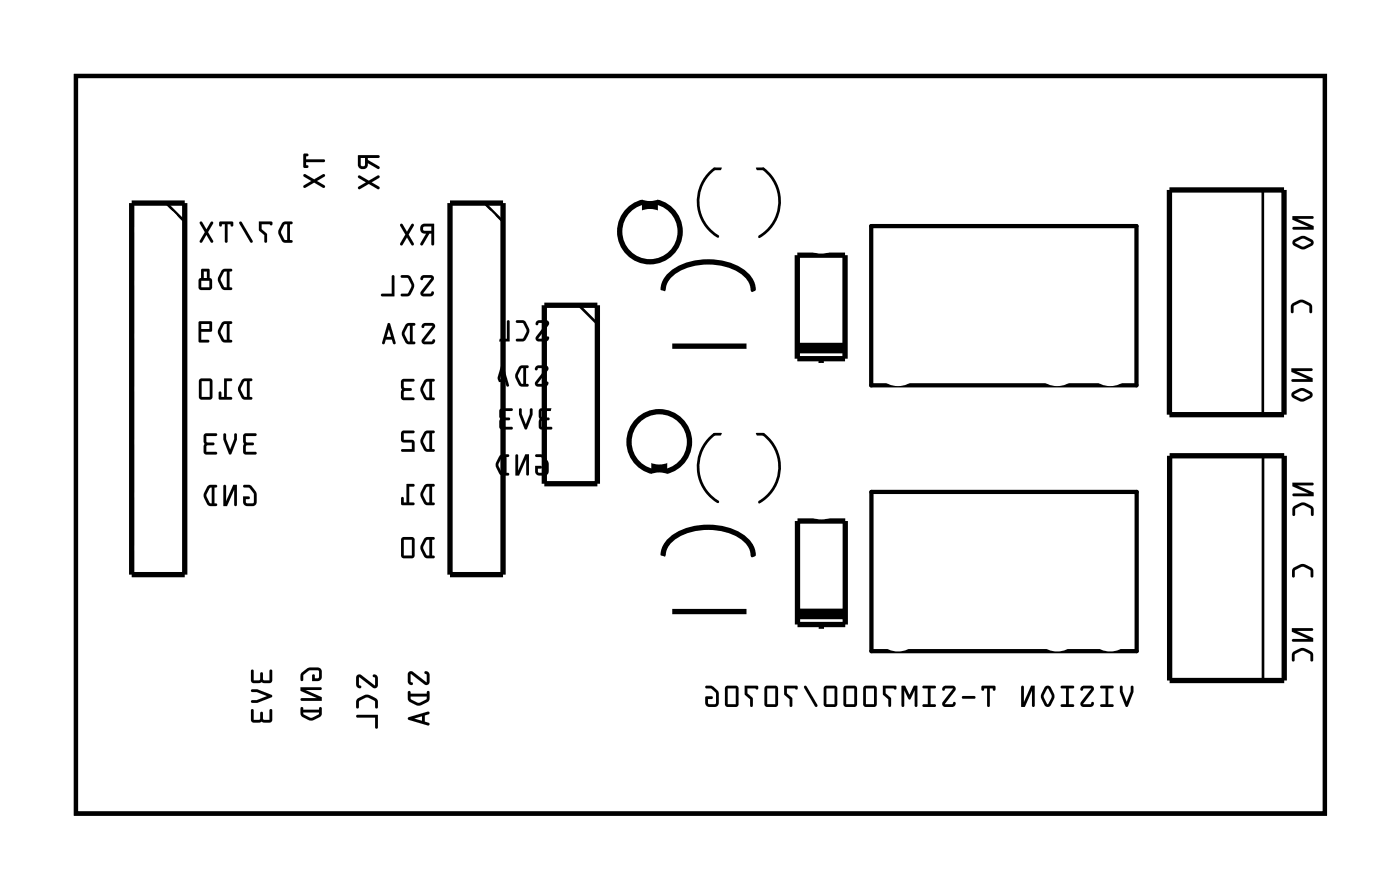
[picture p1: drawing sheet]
<svg xmlns="http://www.w3.org/2000/svg" width="67mm" height="43mm" viewBox="0 0 67 43" stroke-linecap="round" stroke-linejoin="round" font-family="sans-serif">
<path d="M3.6 3.6h59.8v35.3h-59.8zM41.7 10.8h12.7v7.6h-12.7zM41.7 23.5h12.7v7.7h-12.7z" fill="none" stroke="#000" stroke-width=".2"/>
<g fill="#000">
<path d="M30.9 9.6h.5v.5h-.5zM61.9 14.5l.4-.2a.49 .49 0 0 1 .5 .6h-.1v-.3l-.4-.1-.4 .1v.3l-.1 .1zM31.3 22.2h.5v.5h-.5zM61.9 27.2l.5-.2a.49 .49 0 0 1 .5 .6h-.1l-.1-.3-.3-.2-.4 .2v.3h-.1z"/>
<path d="M10.7 13h.2v.7h-.2l-.1-.3zM10.6 12.9a.6 .6 0 0 0 0 .9l.5 .1v-.1l-.1-.1v-.7l.1-.1zM9.6 13.4h.4v.3h-.4zM9.8 13h.1v.3h-.1zM9.6 12.9v.4l-.1 .1v.4l.1 .1h.5l.1-.5-.2-.1v-.4z"/>
<path d="M10.7 13h.2v.8l-.2-.1-.1-.3zM10.7 13l-.1 .4 .1 .3h.2v-.7zM10.6 12.9l-.2 .4 .1 .2 .2 .4h.4v-.1h-.1v-.8l.1-.1zM10.6 12.9h.5l-.1 .1v.7l.1 .1v.1h-.4l-.2-.4-.1-.2zM9.6 13.4h.4v.4h-.4zM9.6 13.4v.3h.4v-.3zM9.8 13h.1v.3h-.1zM9.8 13v.3h.1v-.3zM9.6 12.9v.4l-.1 .1v.4l.1 .1h.5l.1-.5-.2-.1v-.4zM9.6 12.9h.4v.4l.2 .1-.1 .5h-.5l-.1-.1v-.4l.1-.1z"/>
<path d="M10.7 15.5h.2v.8l-.2-.1-.1-.3zM10.6 15.4a.6 .6 0 0 0 0 .9l.5 .1v-.1h-.1v-.8l.1-.1zM9.5 15.4v1h.5v-.1h-.4v-.4h.5v-.5zM9.6 15.5h.4v.2h-.4z"/>
<path d="M10.7 15.5h.2v.8l-.2-.1-.1-.3zM10.7 15.5l-.1 .4 .1 .3 .2 .1v-.8zM10.6 15.4l-.2 .4 .1 .2 .2 .4h.4v-.1h-.1v-.8l.1-.1zM10.6 15.4h.5l-.1 .1v.8h.1v.1h-.4l-.2-.4-.1-.2zM9.5 15.4v1h.5v-.1h-.4v-.4h.5v-.5zM9.5 15.4h.7l-.1 .5h-.5v.4h.4v.1h-.5zM9.6 15.5h.4v.2h-.4zM9.6 15.5v.2h.4v-.2z"/>
<path d="M11.7 18.2h.1v.8h-.1l-.2-.3zM11.6 18.2a.6 .6 0 0 0 0 .9h.4h.1l-.1-.1v-.8l.1-.1zM10.7 18.1v.9h-.1v-.2l-.1-.1v.4h.6v-.1h-.2v-.8h.2v-.1zM9.7 18.2h.3v.8h-.3zM9.6 18.1l-.1 .9 .2 .1h.4l.1-.1v-.8l-.2-.1z"/>
<path d="M11.7 18.2h.1v.8h-.1l-.2-.3zM11.7 18.2l-.2 .5 .2 .3h.1v-.8zM11.6 18.2l-.2 .3v.3l.2 .3h.4l.1-.1h-.1v-.8l.1-.1zM11.6 18.2l.5-.1-.1 .1v.8h.1l-.1 .1h-.4l-.2-.3v-.3zM10.7 18.1v.9h-.1v-.2l-.1-.1v.4h.6v-.1h-.2v-.8h.2v-.1zM10.7 18.1h.4v.1h-.2v.8h.2v.1h-.6v-.4l.1 .1v.2h.1zM9.7 18.2h.3v.8h-.3zM9.7 18.2v.8h.3v-.8zM9.6 18.1l-.1 .9 .2 .1h.4l.1-.1v-.8l-.2-.1zM9.6 18.1h.4l.2 .1v.8l-.1 .1h-.4l-.2-.1z"/>
<path d="M13.6 10.7h.2v.8l-.2-.1-.1-.3zM13.5 10.7a.6 .6 0 0 0 0 .9h.4h.1l-.1-.1v-.8l.1-.1zM12.4 10.6v.4l.3 .2v.4l.1-.4-.3-.2v-.3l.5 .1v-.2zM11.5 10.6l.6 1v-.1l-.5-.9zM10.5 10.6v.2l.3-.1v.9h.1v-.9l.2 .1 .1-.2zM9.6 10.6l.2 .5-.2 .5h.1l.2-.4 .3 .4v-.1l-.2-.4 .2-.5h-.1l-.2 .4-.2-.4z"/>
<path d="M13.6 10.7h.2v.8h-.2l-.1-.4zM13.6 10.7l-.1 .4 .1 .3 .2 .1v-.8zM13.5 10.7l-.2 .3 .1 .2 .2 .4h.4v-.1h-.1v-.8l.1-.1zM13.5 10.7l.5-.1-.1 .1v.8h.1v.1h-.4l-.2-.4-.1-.2zM12.4 10.6v.4l.3 .2v.4l.1-.4-.3-.2v-.3l.5 .1v-.2zM12.4 10.6h.6v.2l-.5-.1v.3l.3 .2-.1 .4v-.4l-.3-.2zM11.5 10.6l.6 1v-.1l-.5-.9zM11.5 10.6h.1l.5 .9v.1zM10.5 10.6v.2l.3-.1v.9h.1v-.9l.2 .1 .1-.2zM10.5 10.6h.7l-.1 .2-.2-.1v.9h-.1v-.9l-.3 .1zM9.6 10.6l.2 .5-.2 .5h.1l.2-.4 .3 .4v-.1l-.2-.4 .2-.5h-.1l-.2 .4-.2-.4zM9.6 10.6h.1l.2 .4 .2-.4h.1l-.2 .5 .2 .4v.1l-.3-.4-.2 .4h-.1l.2-.5z"/>
<path d="M14.5 7.4l.1 .6h.2l-.1-.1v-.1l.9-.1-.1-.1h-.8l.1-.2zM14.5 8.3l.1 .2 .3 .2-.3 .2v.1l.4-.3 .5 .3h.1l-.4-.3 .3-.2v-.2l-.5 .3z"/>
<path d="M14.5 7.4l.1 .6h.2l-.1-.1v-.1l.9-.1-.1-.1h-.8v-.1l.1-.1zM14.5 7.4h.3l-.1 .2h.8l.1 .1-.9 .1v.1l.1 .1h-.2zM14.5 8.3l.1 .2 .3 .2-.3 .2v.1l.4-.3 .5 .3h.1l-.4-.3 .3-.2v-.2l-.5 .3zM14.5 8.3l.5 .3 .5-.3v.2l-.3 .2 .4 .3h-.1l-.5-.3-.4 .3v-.1l.3-.2-.3-.2z"/>
<path d="M17.3 7.6h.2l-.1 .4-.1-.1zM17.3 7.6v.3h.1l.1-.3zM17.1 7.4v.5a.25 .25 0 0 0 .5 .1v-.2l.6 .3-.1-.1-.5-.3v-.1h.5l.1-.1zM17.1 7.4l1.1 .1-.1 .1h-.5v.1l.5 .3v.1l-.5-.3a.24 .24 0 0 1-.2 .3 .24 .24 0 0 1-.3-.2zM17.2 8.4v.1l.3 .2-.3 .2v.2l.5-.3 .4 .3 .1-.1-.4-.3 .3-.2v-.1l-.4 .2zM17.2 8.4l.5 .2 .4-.2v.1l-.3 .2 .4 .3-.1 .1-.4-.3-.5 .3v-.2l.3-.2-.3-.2z"/>
<path d="M17.3 7.6h.2l-.1 .4-.1-.1zM17.1 7.4v.5a.24 .24 0 0 0 .3 .2 .24 .24 0 0 0 .2-.3l.5 .3v-.1l-.5-.3v-.1h.5l.1-.1zM17.2 8.4v.1l.3 .2-.3 .2v.2l.5-.3 .4 .3 .1-.1-.4-.3 .3-.2v-.1l-.4 .2z"/>
<path d="M20.3 10.9l.4-.1v.2h-.4zM20.2 10.8a.25 .25 0 0 0-.1 .3 .25 .25 0 0 0 .3 .1l-.3 .5h.1l.4-.5h.1v.5l.1-1zM19.2 10.7l.2 .5-.2 .5h.1l.2-.3 .3 .3v-.1l-.2-.4 .2-.5h-.1l-.2 .4-.2-.4z"/>
<path d="M20.3 10.9l.4-.1v.2h-.4zM20.3 10.9v.1h.4v-.2zM20.2 10.8l-.1 .3 .3 .1-.3 .5h.1l.4-.5h.1v.5l.1-1zM20.2 10.8l.6-.1-.1 1h-.1l.1-.5h-.1l-.4 .5h-.1l.3-.5a.24 .24 0 0 1-.3-.1 .24 .24 0 0 1 .1-.3zM19.2 10.7l.2 .5-.2 .5h.1l.2-.3 .3 .3v-.1l-.2-.4 .2-.5h-.1l-.2 .4-.2-.4zM19.2 10.7h.1l.2 .4 .2-.4h.1l-.2 .5 .2 .4v.1l-.3-.3-.2 .3h-.1l.2-.5z"/>
<path d="M20.4 18.3h.2v.7h-.2l-.1-.3zM20.3 18.2a.6 .6 0 0 0 0 .9l.5 .1v-.1l-.1-.1v-.7l.1-.1zM19.2 18.2v.9l.1 .1 .5-.1v-.1h-.5v-.3l.4-.1h-.4v-.3h.5v-.1z"/>
<path d="M20.4 18.3h.2v.7h-.2l-.1-.3zM20.4 18.3l-.1 .4 .1 .3h.2v-.7zM20.3 18.2l-.2 .4 .1 .2 .2 .3h.4l-.1-.1v-.7l.1-.1zM20.3 18.2h.5l-.1 .1v.7l.1 .1h-.4l-.2-.3-.1-.2zM19.2 18.2v.9l.1 .1 .5-.1v-.1h-.5v-.3l.4-.1h-.4v-.3h.5v-.1zM19.2 18.2h.6v.1h-.5l.1 .3h.3l-.3 .1-.1 .3h.5v.1l-.5 .1-.1-.1z"/>
<path d="M20.2 13.2l-.1 .1 .1 .1 .1-.1h.3l-.4 .6-.1 .2 .2 .1h.4l.1-.1-.1-.2-.1 .2-.3-.1 .4-.6 .1-.1-.2-.1zM20.2 13.2h.4l.2 .1-.1 .1-.4 .6 .3 .1 .1-.2 .1 .2-.1 .1h-.4l-.2-.1 .1-.2 .4-.6h-.3l-.1 .1zM19.2 13.2v.1h.3l.2 .3-.2 .4-.3 .1v.1h.3a.6 .6 0 0 0 .3-.7l-.2-.3zM19.2 13.2h.4l.2 .4-.1 .3-.2 .3-.3-.1 .3-.1 .2-.3-.2-.4h-.3zM18.8 13.2v.9h-.5v.1h.6v-1zM18.8 13.2h.1v1h-.6v-.1h.5z"/>
<path d="M20.2 13.2v.2l.1-.1h.3l-.4 .6-.1 .2 .2 .1h.4l.1-.1-.1-.2-.1 .2-.3-.1 .4-.6 .1-.1-.2-.1zM19.2 13.2v.1h.3l.2 .3-.2 .4-.3 .1v.1h.3a.6 .6 0 0 0 .3-.7l-.2-.3zM18.8 13.2v.9h-.5v.1h.6v-1z"/>
<path d="M20.2 15.5v.2l.2-.1h.3l-.5 .6v.2l.1 .1h.4l.1-.1v-.2l-.1 .1h-.4l.5-.6v-.2h-.1zM20.2 15.5h.5h.1v.2l-.5 .6h.4l.1-.1v.2l-.1 .1h-.4l-.1-.1v-.2l.5-.6h-.3l-.2 .1zM19.4 15.5l-.2 .4 .1 .2 .2 .3 .3 .1 .1-.1-.1-.1v-.7l.1-.1zM19.4 15.5h.5l-.1 .1v.7l.1 .1-.1 .1-.3-.1-.2-.3-.1-.2zM19.5 15.6h.1v.7h-.1l-.1-.3zM19.5 15.6l-.1 .4 .1 .3h.1v-.7zM18.6 15.5l-.3 .9 .1 .1 .1-.2h.3l.1 .2-.2-1zM18.6 15.5h.1l.2 1-.1-.2h-.3l-.1 .2-.1-.1zM18.6 15.8l.1 .3h-.2zM18.6 15.8l-.1 .3h.2z"/>
<path d="M20.2 15.5v.2l.2-.1h.3l-.5 .6v.2l.1 .1h.4l.1-.1v-.2l-.1 .1h-.4l.5-.6v-.2h-.1zM19.4 15.5a.6 .6 0 0 0 0 .9l.4 .1 .1-.1-.1-.1v-.7l.1-.1zM19.5 15.6h.1v.7h-.1l-.1-.3zM18.6 15.5l-.3 .9 .1 .1 .1-.2h.3l.1 .2-.2-1zM18.6 15.8l.1 .3h-.2z"/>
<path d="M25.7 17.5l-.1 .2 .2-.1h.3l-.5 .7v.1l.2 .1h.3l.1-.1v-.1l-.1 .1h-.4l.5-.7v-.1l-.1-.1zM25.7 17.5h.4l.1 .1v.1l-.5 .7h.4l.1-.1v.1v.1h-.4l-.2-.1v-.1l.5-.7h-.3l-.2 .1zM24.9 17.6l-.2 .3v.2l.2 .4h.4v-.1h-.1v-.8l.1-.1zM24.9 17.5h.4l-.1 .1v.8h.1v.1h-.4l-.2-.4v-.2zM25 17.6h.1v.8l-.2-.1-.1-.3zM25 17.6l-.2 .4 .1 .3 .2 .1v-.8zM24 17.5l-.3 1h.1l.1-.2h.3l.1 .2-.2-1zM24 17.5h.1l.2 1-.1-.2h-.3l-.1 .2h-.1zM24 17.8l.2 .3h-.3zM24 17.8l-.1 .3h.2z"/>
<path d="M25.7 17.5l-.1 .2 .2-.1h.3l-.5 .7v.1l.2 .1h.3l.1-.1v-.1l-.1 .1h-.4l.5-.7v-.1l-.1-.1zM24.9 17.5a.6 .6 0 0 0 0 .9l.3 .1 .1-.1h-.1v-.8l.1-.1zM25 17.6h.1v.8l-.2-.1-.1-.3zM24 17.5l-.3 1h.1l.1-.2h.3l.1 .2-.2-1zM24 17.8l.1 .3h-.2z"/>
<path d="M25.7 15.4l-.1 .1 .1 .1 .1-.1h.4l-.5 .6v.1l.1 .1h.4l.1-.1v-.1l-.2 .1h-.3l.5-.6v-.2l-.2-.1zM25.7 15.4l.4-.1 .2 .1v.2l-.5 .6h.3l.2-.1v.1l-.1 .1h-.4l-.1-.1v-.1l.5-.6h-.4l-.1 .1zM24.7 15.3v.1l.3 .1 .2 .3-.2 .4h-.3v.1h.4l.2-.2v-.3l-.2-.4zM24.7 15.3h.4l.2 .5v.3l-.2 .2h-.4v-.1h.3l.2-.4-.2-.3-.3-.1zM24.3 15.3v.9h-.5v.1h.6v-.9zM24.3 15.3l.1 .1v.9h-.6v-.1h.5z"/>
<path d="M25.7 15.4v.2l.1-.1h.4l-.5 .6v.1l.1 .1h.4l.1-.1v-.1l-.2 .1h-.3l.5-.6v-.2l-.2-.1zM24.7 15.3v.1l.3 .1 .2 .3-.2 .4h-.3v.1h.3a.6 .6 0 0 0 .3-.6l-.2-.3zM24.3 15.3v.9h-.5v.1h.6v-.9z"/>
<path d="M61.9 14.5l-.1 .5 .1-.1v-.3l.4-.1 .4 .1v.3h.1v-.3l-.4-.2-.2-.1zM61.9 14.5l.3-.2 .2 .1 .4 .2v.3h-.1v-.3l-.4-.1-.4 .1v.3l-.1 .1z"/>
<path d="M61.8 17.6v.2l.8 .3h-.7v.2h.9v-.2l-.7-.3h.7v-.2zM61.9 18.8v.2l.4 .2 .5-.2a.17 .17 0 0 0 0-.3l-.5-.1zM62 18.9l.3-.2 .4 .2-.4 .2z"/>
<path d="M61.8 17.6v.2l.8 .3h-.7v.2h.9v-.2l-.7-.3h.7v-.2zM61.8 17.6h1v.2h-.7l.7 .3v.2h-.9v-.2h.7l-.8-.3zM61.9 18.8v.2l.4 .2 .5-.2a.17 .17 0 0 0 0-.3l-.5-.1zM61.9 18.8l.4-.2 .5 .1a.17 .17 0 0 1 0 .3l-.5 .2-.4-.2zM62 18.9l.3-.2 .4 .2-.4 .2zM62 18.9l.3 .2 .4-.2-.4-.2z"/>
<path d="M61.9 10.3v.2l.8 .4h-.8v.1h1v-.2l-.8-.3h.7l.1-.2zM61.9 11.5v.2l.4 .2 .5-.1a.17 .17 0 0 0 0-.3l-.4-.2zM62 11.6l.4-.2 .4 .2-.4 .2z"/>
<path d="M61.9 10.3v.2l.8 .4h-.8v.1h1v-.2l-.8-.3h.7l.1-.2zM61.9 10.3h1l-.1 .2h-.7l.8 .3v.2h-1v-.1h.8l-.8-.4zM61.9 11.5v.2l.4 .2h.2l.4-.2-.1-.2-.3-.2zM61.9 11.5l.5-.2 .4 .2a.17 .17 0 0 1 0 .3l-.5 .1-.4-.2zM62 11.6l.4-.2 .4 .2-.4 .2zM62 11.6l.4 .2 .4-.2-.4-.2z"/>
<path d="M3.6 3.6v35.3h59.8v-35.3zM3.6 3.6h59.8v35.3h-59.8z"/>
<path d="M11.7 23.2v.1l.3 .1 .2 .3-.1 .4-.3-.1v-.1h.1v-.1h-.3l.1 .4h.5l.1-.2a.7 .7 0 0 0-.2-.7zM11.7 23.2h.3l.3 .4v.4l-.1 .2h-.4l-.1-.1-.1-.3h.4l-.1 .1h-.1v.2l.4-.1-.1-.4-.2-.3h-.2zM10.7 23.2v1h.2l.3-.8v.8h.1v-1h-.1l-.4 .8v-.7zM10.7 23.2l.1 .1v.7l.4-.8h.1v1h-.1v-.8l-.3 .8h-.2zM9.9 23.3l-.1 .3v.2l.2 .4h.4v-.1h-.1v-.8l.1-.1zM9.9 23.3l.5-.1-.1 .1v.8h.1v.1h-.4l-.2-.4v-.2zM10.1 23.3v.8h-.1l-.1-.4zM10.1 23.3l-.2 .4 .1 .4h.1v-.8z"/>
<path d="M11.7 20.8l-.1 .9 .2 .1 .4-.1v-.1h-.4v-.3l.4-.1h-.4v-.3h.4l.1-.1zM11.7 20.8h.6l-.1 .1h-.4v.3h.4l-.4 .1v.3h.4v.1l-.4 .1-.2-.1zM10.7 20.8v.2l.3 .7h.1l.2-.7v-.2h-.1l-.2 .7-.2-.7zM10.7 20.8h.1l.2 .7 .2-.7h.1v.2l-.2 .7h-.1l-.3-.7zM9.8 20.8v.9l.1 .1 .5-.1v-.1h-.5v-.3l.4-.1h-.4v-.3h.4l.1-.1zM9.8 20.8h.6l-.1 .1h-.4v.3h.4l-.4 .1v.3h.5v.1l-.5 .1-.1-.1z"/>
<path d="M11.7 23.2v.1l.3 .1 .2 .3-.1 .4-.3-.1v-.1h.1v-.1h-.3l.1 .4h.4l.2-.1a.64 .64 0 0 0-.6-.9zM10.7 23.2v1h.2l.3-.8v.8h.1v-1h-.1l-.4 .8v-.7zM9.9 23.3a.6 .6 0 0 0 0 .9h.4h.1l-.1-.1v-.8l.1-.1zM10.1 23.3v.8h-.1l-.1-.4z"/>
<path d="M11.7 20.8l-.1 .9 .2 .1 .4-.1v-.1h-.4v-.3l.4-.1h-.4v-.3h.4l.1-.1zM10.7 20.8v.2l.3 .7h.1l.2-.7v-.2h-.1l-.2 .7-.2-.7zM9.8 20.8v.9l.1 .1 .5-.1v-.1h-.5v-.3l.4-.1h-.4v-.3h.4l.1-.1z"/>
<path d="M12 32.1v.5l.1 .1h.8l.1-.1v-.6l-.1 .1v.5l-.3-.1-.1-.3-.1 .3-.3 .1v-.5zM12 33l.1 .1 .7 .2-.7 .2v.1h.2l.7-.3v-.1l-.7-.2zM12 33.9v.5l.1 .2h.8l.1-.1v-.6l-.1 .1v.4h-.3l-.1-.3-.1 .3h-.3v-.4z"/>
<path d="M12 32.1v.5l.1 .1h.8l.1-.1v-.6l-.1 .1v.5l-.3-.1-.1-.3-.1 .3-.3 .1v-.5zM12 32.1h.1v.5l.3-.1 .1-.3 .1 .3 .3 .1v-.5l.1-.1v.6l-.1 .1h-.8l-.1-.1zM12 33l.1 .1 .7 .2-.7 .2v.1h.2l.7-.3v-.1l-.7-.2zM12 33h.3l.7 .2v.1l-.7 .3h-.2v-.1l.7-.2-.7-.2zM12 34v.4l.1 .2h.8l.1-.1v-.6l-.1 .1v.5l-.3-.1-.1-.3-.1 .3-.3 .1v-.5zM12 33.9l.1 .1v.4h.3l.1-.3 .1 .3h.3v-.4l.1-.1v.6l-.1 .1h-.8l-.1-.2z"/>
<path d="M14.5 32.2l-.1 .1 .1 .3v-.3l.3-.2h.4l.1 .3-.2 .1v-.2h-.1l-.1 .3h.4l.1-.1v-.4l-.2-.2a.7 .7 0 0 0-.7 .3zM14.4 32.9v.2l.8 .3h-.7l-.1 .1h1v-.1l-.8-.4h.7l.1-.1zM14.4 33.9v.3a.6 .6 0 0 0 .9 .1l.1-.1v-.4l-.1 .2h-.8v-.1zM14.5 34.1h.8l-.4 .3-.3-.2z"/>
<path d="M14.5 32.2l-.1 .1 .1 .3v-.3l.3-.2h.4l.1 .3-.2 .1v-.2h-.1l-.1 .3h.4l.1-.1v-.4l-.2-.2a.7 .7 0 0 0-.7 .3zM14.5 32.2l.3-.2h.5l.1 .1v.4l-.1 .1h-.4l.1-.3h.1v.2h.1l.1-.4h-.4l-.4 .2v.3h-.1v-.3zM14.4 32.9v.2l.8 .3h-.7l-.1 .1h1v-.1l-.8-.4h.7l.1-.1zM14.4 32.9h1l-.1 .1h-.7l.8 .4v.1h-1l.1-.1h.7l-.8-.3zM14.4 33.9v.3l.4 .3h.2l.4-.3v-.4l-.1 .2h-.8v-.1zM14.4 33.9h.1v.1h.8l.1-.2v.4l-.4 .3h-.2l-.4-.3zM14.5 34.1h.8l-.4 .3-.3-.2zM14.5 34.1l.1 .1 .3 .2 .4-.3z"/>
<path d="M17.1 32.3l-.1 .5 .2 .1h.1l-.1-.1v-.4l.7 .5 .2-.1v-.3l-.1-.2h-.2l.2 .2-.1 .3-.6-.5zM17.1 33.4l-.1 .4 .1 .1 .1-.3 .3-.2 .4 .2 .1 .3h.1v-.3a.61 .61 0 0 0-.7-.3zM17.1 34.2v.1h.9v.5h.1v-.6z"/>
<path d="M17.1 32.3v.5l.1 .1h.1l-.1-.1v-.4l.7 .5 .2-.1v-.3l-.1-.2h-.2l.2 .2-.1 .3-.6-.5zM17.1 32.3h.2l.6 .5 .1-.3-.2-.2h.2l.1 .2v.3l-.2 .1-.7-.5v.4l.1 .1h-.1l-.2-.1zM17.1 33.4v.5h.1v-.3l.4-.2 .3 .2 .1 .3h.1v-.4l-.4-.2-.2-.1zM17.1 33.4l.4-.2 .2 .1 .4 .2v.4h-.1l-.1-.4-.3-.1-.4 .2v.3h-.1zM17.1 34.2v.1h.9v.5h.1v-.6zM17.1 34.2h1v.6h-.1v-.5h-.9z"/>
<path d="M19.6 32.2l-.1 .4 .1 .2 .2-.1-.1-.1v-.3l.7 .5 .2-.1v-.4l-.1-.2-.2 .1 .1 .1v.3l-.6-.5zM19.7 33.3h.7v.1l-.4 .2-.3-.1zM19.5 33.1l.1 .4a.61 .61 0 0 0 .9 .1l.1-.2-.1-.3-.1 .1h-.7l-.1-.1zM19.8 34.4l.4-.1v.2zM19.5 34.3l.1 .2 1 .2-.3-.2v-.3h.3l-.1-.1z"/>
<path d="M19.6 32.2l-.1 .4 .1 .2 .2-.1-.1-.1v-.3l.7 .5 .2-.1v-.4l-.1-.2-.2 .1 .1 .1v.4l-.6-.6zM19.6 32.2l.2-.1 .6 .5v-.3l-.1-.1 .2-.1 .1 .2v.4l-.2 .1-.7-.5v.3l.1 .1-.2 .1-.1-.2zM19.7 33.3h.7v.1l-.4 .2-.3-.1zM19.7 33.3v.2l.3 .1 .4-.2v-.1zM19.5 33.1l.1 .4a.61 .61 0 0 0 .9 .1l.1-.2-.1-.3-.1 .1h-.7l-.1-.1zM19.5 33.1h.1l.1 .1h.7l.1-.1 .1 .4-.4 .2h-.3l-.3-.2zM19.8 34.4l.4-.1v.2zM19.8 34.4l.4 .1v-.2zM19.5 34.3l.1 .2 1 .2-.3-.2v-.3h.3l-.1-.1zM19.5 34.3l1-.2 .1 .1h-.3v.3l.3 .2-1-.2z"/>
<path d="M20.4 25.8h.2v.8l-.2-.1-.1-.3zM20.3 25.8a.6 .6 0 0 0 0 .9h.5l-.1-.1v-.8l.1-.1zM19.3 25.8h.4v.8h-.4zM19.2 25.7v.9l.1 .1h.5l.1-.1-.1-.8-.1-.1z"/>
<path d="M20.4 25.8h.2v.8l-.2-.1-.1-.3zM20.4 25.8l-.1 .4 .1 .3 .2 .1v-.8zM20.3 25.8l-.2 .3 .1 .2 .2 .4h.4v-.1h-.1v-.8l.1-.1zM20.3 25.8l.5-.1-.1 .1v.8h.1v.1h-.4l-.2-.4-.1-.2zM19.3 25.8h.4v.8h-.4zM19.3 25.8v.8h.4v-.8zM19.2 25.7v.9l.1 .1h.5l.1-.1-.1-.8-.1-.1zM19.2 25.7h.5l.1 .1 .1 .8-.1 .1h-.5l-.1-.1z"/>
<path d="M20.4 23.3h.2v.7h-.2l-.1-.3zM20.3 23.2a.6 .6 0 0 0 0 .9l.5 .1v-.1l-.1-.1v-.7l.1-.1zM19.5 23.2v.8h-.2v-.2h-.1v.3l.6 .1v-.2h-.2v-.7h.2v-.1z"/>
<path d="M20.4 23.3h.2v.7h-.2l-.1-.3zM20.4 23.3l-.1 .4 .1 .3h.2v-.7zM20.3 23.2l-.2 .4 .1 .2 .2 .3 .4 .1v-.1l-.1-.1v-.7l.1-.1zM20.3 23.2h.5l-.1 .1v.7l.1 .1v.1l-.4-.1-.2-.3-.1-.2zM19.5 23.2v.8h-.2v-.2h-.1v.3l.6 .1v-.1l-.2-.1v-.7h.2v-.1zM19.5 23.2h.3v.1h-.2v.7h.2v.2l-.6-.1v-.3h.1v.2h.2z"/>
<path d="M20.4 20.7h.2v.8h-.2l-.1-.4zM20.3 20.7a.6 .6 0 0 0 0 .9h.5l-.1-.1v-.8l.1-.1zM19.2 20.6v.5l.1 .1h.4v.3h-.4l-.1 .1h.7l-.1-.5-.5-.1v-.3h.5v-.1z"/>
<path d="M20.4 20.7h.2v.8h-.2l-.1-.4zM20.4 20.7l-.1 .4 .1 .4h.2v-.8zM20.3 20.7l-.2 .3 .1 .2 .2 .4h.4v-.1h-.1v-.8l.1-.1zM20.3 20.7l.5-.1-.1 .1v.8h.1v.1h-.4l-.2-.4-.1-.2zM19.2 20.6v.5l.1 .1h.4v.3h-.4l-.1 .1h.7l-.1-.5-.5-.1v-.3h.5v-.1zM19.2 20.6h.6v.1h-.5v.3l.5 .1 .1 .5h-.7l.1-.1h.4v-.3h-.4l-.1-.1z"/>
<path d="M25.6 21.8l.1 .1h.2l.2 .3v.4h-.3v-.2h.1v-.1h-.3l.1 .4h.4l.2-.1a.7 .7 0 0 0-.3-.8zM25.6 21.8h.4l.3 .3v.5l-.1 .1h-.5l-.1-.1v-.3h.3v.1h-.1v.2h.3v-.5l-.2-.2h-.3zM24.7 21.8v1h.1l.4-.8v.7l.1 .1v-1.1h-.1l-.4 .8v-.7zM24.7 21.8h.1v.7l.4-.8h.1v1.1l-.1-.1v-.7l-.3 .8h-.2zM23.9 21.8l-.2 .4 .1 .2 .2 .3 .3 .1 .1-.2h-.2v-.7l.2-.1zM23.9 21.8h.5l-.1 .1v.7h.1l-.1 .2-.3-.1-.2-.3-.1-.2zM24 21.9h.1v.7h-.1l-.1-.4zM24 21.9l-.1 .3 .1 .4h.1v-.7z"/>
<path d="M25.6 21.8l.1 .1h.2l.2 .3v.4h-.3v-.2h.1v-.1h-.3l.1 .4 .4 .1 .2-.2a.64 .64 0 0 0-.6-.9zM24.7 21.8v1h.1l.4-.8v.7l.1 .1v-1.1h-.1l-.4 .8v-.7zM23.9 21.8a.6 .6 0 0 0 0 .9l.4 .1 .1-.1-.1-.1v-.7l.1-.1zM24 21.9h.1v.7h-.1l-.1-.4z"/>
<path d="M25.8 19.6v.9l.1 .1h.5v-.2h-.5v-.3l.4-.1h-.4v-.3h.5v-.1zM25.8 19.6h.6v.1h-.5v.3h.4l-.4 .1v.3h.5v.2h-.5l-.1-.1zM24.9 19.6l-.1 .2 .3 .7h.1l.3-.7v-.2h-.1l-.2 .7-.2-.7zM24.9 19.6h.1l.2 .7 .2-.7h.1v.2l-.3 .7h-.1l-.3-.7zM23.9 19.6v.9l.1 .1h.5v-.2h-.5l.1-.3 .3-.1h-.3l-.1-.3h.5v-.1zM23.9 19.6h.6v.1h-.5l.1 .3h.3l-.3 .1-.1 .3h.5v.2h-.5l-.1-.1z"/>
<path d="M25.8 19.6v.9l.1 .1h.5v-.2h-.5v-.3l.4-.1h-.4v-.3h.5v-.1zM24.9 19.6l-.1 .2 .3 .7h.1l.3-.7v-.2h-.1l-.2 .7-.2-.7zM23.9 19.6v.9l.1 .1h.5v-.2h-.5l.1-.3 .3-.1h-.3l-.1-.3h.5v-.1z"/>
<path d="M53.6 32.8v.3l.3 .7h.1l.3-.7v-.2h-.2l-.2 .7-.2-.7zM53.6 32.8l.1 .1 .2 .7 .2-.7h.2v.2l-.3 .7h-.1l-.3-.7zM52.7 32.8v.1h.2v.8h-.2v.1h.6v-.1h-.2v-.8h.2zM52.7 32.8l.6 .1h-.2v.8h.2v.1h-.6v-.1h.2v-.8h-.2zM51.8 32.9v.1l.1-.1 .3 .1-.4 .6-.1 .1 .2 .1h.4l.1-.1-.1-.1-.1 .1h-.3l.4-.6 .1-.2-.2-.1zM51.8 32.9l.4-.1 .2 .1-.1 .2-.4 .6h.3l.1-.1 .1 .1-.1 .1h-.4l-.2-.1 .1-.1 .4-.6-.3-.1-.1 .2zM50.8 32.8v.1h.2v.8h-.2v.1h.6v-.1h-.2v-.8h.2zM50.8 32.8l.6 .1h-.2v.8h.2v.1h-.6v-.1h.2v-.8h-.2zM50 32.9l-.2 .5 .2 .4h.2l.3-.3v-.2l-.2-.4zM50 32.9h.3l.2 .4-.2 .4a.17 .17 0 0 1-.3 0l-.2-.4zM50.1 32.9l.3 .4-.2 .4-.2-.4zM50.1 33l-.1 .3 .2 .4 .2-.4zM48.9 32.8v1h.2l.3-.8v.8h.1v-1h-.1l-.4 .8v-.7zM48.9 32.8l.1 .1v.7l.4-.8h.1v1h-.1v-.8l-.3 .8h-.2zM47 32.8v.2l.3-.1v.9l.1-.9 .2 .1 .1-.1zM47 32.8l.7 .1-.1 .2-.2-.2-.1 .9v-.9l-.3 .2zM46.1 33.3v.1h.6l-.1-.1zM46.1 33.3h.5l.1 .1h-.6zM45.2 32.9l-.1 .1 .2-.1 .3 .1-.5 .6v.1l.2 .1h.3l.1-.1v-.1l-.1 .1h-.4l.5-.6v-.2l-.1-.1zM45.2 32.9l.4-.1 .1 .1v.2l-.5 .6h.4l.1-.1v.1l-.1 .1h-.3l-.2-.1v-.1l.5-.6-.3-.1-.2 .2zM44.2 32.8v.1h.2v.8h-.2v.1h.6v-.1h-.2v-.8h.2zM44.2 32.8l.6 .1h-.2v.8h.2v.1h-.6v-.1h.2v-.8h-.2zM43.2 32.8v1h.1v-.8l.2 .5 .3-.5v.8h.1v-1h-.1l-.3 .5-.2-.5zM43.2 32.8h.1l.2 .5 .3-.5h.1v1h-.1v-.8l-.3 .5-.2-.5v.8h-.1zM42.3 32.8v.4l.2 .3v.3h.1l.1-.4-.3-.2v-.3l.5 .1v-.1zM42.3 32.8l.6 .1v.1l-.5-.1v.3l.3 .2-.1 .4h-.1v-.3l-.2-.3zM41.5 32.9h.3v.8h-.3zM41.5 32.9v.8h.3v-.8zM41.4 32.9l-.1 .8 .2 .1h.4l.1-.1v-.8l-.2-.1zM41.4 32.9l.4-.1 .2 .1v.8l-.1 .1h-.4h-.2zM40.5 32.9h.4v.8h-.4zM40.5 32.9v.8h.4v-.8zM40.4 32.9v.8l.1 .1h.4l.1-.1v-.8l-.1-.1zM40.4 32.9l.5-.1 .1 .1v.8l-.1 .1h-.4h-.1zM39.6 32.9h.4v.8h-.4zM39.6 32.9v.8h.4v-.8zM39.5 32.9l-.1 .8 .2 .1h.4l.1-.1v-.8l-.1-.1zM39.5 32.9l.5-.1 .1 .1v.8l-.1 .1h-.4h-.2zM38.5 32.8l.6 1v-.1l-.5-.9zM38.5 32.8h.1l.5 .9v.1zM37.5 32.8v.4l.3 .3v.3h.1v-.4l-.2-.2v-.3l.4 .1 .1-.1zM37.5 32.8l.7 .1-.1 .1-.4-.1v.3l.2 .2v.4h-.1v-.3l-.3-.3zM36.7 32.9h.4v.8h-.4zM36.7 32.9v.8h.4v-.8zM36.6 32.9v.8l.1 .1h.5v-.1v-.8l-.1-.1zM36.6 32.9l.5-.1 .1 .1 .1 .8-.1 .1h-.5h-.1zM35.7 32.8v.4l.2 .3v.3h.1v-.4l-.2-.2v-.3l.4 .1 .1-.1zM35.7 32.8l.6 .1-.1 .1-.4-.1v.3l.2 .2v.4h-.1v-.3l-.2-.3zM34.8 32.9h.4v.8h-.4zM34.8 32.9v.8h.4v-.8zM34.7 32.9v.8l.1 .1h.5l.1-.1-.1-.8-.1-.1zM34.7 32.9l.5-.1 .2 .1v.8l-.1 .1h-.5h-.1zM33.8 32.8v.1h.2l.3 .3-.1 .5h-.3v-.2l.2-.1v-.1h-.3v.4l.1 .1h.5v-.6a.48 .48 0 0 0-.6-.4zM33.8 32.8h.3l.3 .3v.5l-.1 .2h-.4l-.1-.1v-.4l.3 .1-.2 .1v.2l.4-.1v-.5l-.3-.1-.2-.1z"/>
<path d="M53.6 32.8v.3l.3 .7h.1l.3-.7v-.2h-.2l-.2 .7-.2-.7zM52.7 32.8v.1h.2v.8h-.2v.1h.6v-.1h-.2v-.8h.2zM51.8 32.9v.2l.1-.2 .3 .1-.4 .6-.1 .1 .2 .1h.4l.1-.1-.1-.1-.1 .1h-.3l.4-.6 .1-.2-.2-.1zM50.8 32.8v.1h.2v.8h-.2v.1h.6v-.1h-.2v-.8h.2zM50 32.9l-.2 .4 .2 .4a.17 .17 0 0 0 .3 0l.2-.4-.2-.4zM50.1 33l.3 .3-.2 .4-.2-.4zM48.9 32.8v1h.2l.3-.8v.8h.1v-1h-.1l-.4 .8v-.7zM47 32.8v.3l.3-.2v.9l.1-.9 .2 .2 .1-.2zM46.1 33.3v.1h.6l-.1-.1zM45.2 32.9l-.1 .2 .2-.2 .3 .1-.5 .6v.1l.2 .1h.3l.1-.1v-.1l-.1 .1h-.4l.5-.6v-.2l-.1-.1zM44.2 32.8v.1h.2v.8h-.2v.1h.6v-.1h-.2v-.8h.2zM43.2 32.8v1h.1v-.8l.2 .5 .3-.5v.8h.1v-1h-.1l-.3 .5-.2-.5zM42.3 32.8v.4l.2 .3v.3h.1l.1-.4-.3-.2v-.3l.5 .1v-.1zM41.5 32.9h.3v.8h-.3zM41.4 32.9l-.1 .9h.2h.4l.1-.1v-.8l-.2-.1zM40.5 32.9h.4v.8h-.4zM40.4 32.9v.9h.1h.4l.1-.1v-.8l-.1-.1zM39.6 32.9h.4v.8h-.4zM39.5 32.9l-.1 .9h.2h.4l.1-.1v-.8l-.1-.1zM38.5 32.8l.6 1v-.1l-.5-.9zM37.5 32.8v.4l.3 .3v.3h.1v-.4l-.2-.2v-.3l.4 .1 .1-.1zM36.7 32.9h.4v.8h-.4zM36.6 32.9v.9h.1h.5v-.1v-.8l-.1-.1zM35.7 32.8v.4l.2 .3v.3h.1v-.4l-.2-.2v-.3l.4 .1 .1-.1zM34.8 32.9h.4v.8h-.4zM34.7 32.9v.9h.1h.5l.1-.1-.1-.8-.1-.1zM33.8 32.8v.1l.2 .1 .3 .2-.1 .5h-.3v-.2l.2-.1v-.1l-.3 .1v.3l.1 .1h.5v-.6a.48 .48 0 0 0-.6-.4z"/>
<path d="M61.9 27.2v.4h.1v-.3l.4-.2 .3 .2 .1 .3h.1l-.1-.4-.3-.2h-.2zM61.9 27.2l.4-.2h.2l.3 .2 .1 .4h-.1l-.1-.3-.3-.2-.4 .2v.3h-.1z"/>
<path d="M61.9 30.1v.1l.7 .4h-.7v.1h1v-.2l-.8-.3h.7v-.1zM61.9 31.2v.4v.1l.1-.4 .3-.2 .4 .2 .1 .4 .1-.1v-.3a.6 .6 0 0 0-.7-.3z"/>
<path d="M61.9 30.1v.1l.7 .4h-.7v.1h1v-.2l-.8-.3h.7v-.1zM61.9 30.1h.9v.1h-.7l.8 .3v.2h-1v-.1h.7l-.7-.4zM61.9 31.2v.5l.1-.1v-.3l.4-.2 .3 .2v.3h.2l-.1-.4-.3-.1-.2-.1zM61.9 31.2l.4-.2h.2l.3 .2 .1 .4h-.2v-.3l-.3-.2-.4 .2v.3l-.1 .1z"/>
<path d="M61.9 23.1v.2l.8 .3h-.8v.1h1v-.1l-.8-.4h.7l.1-.1zM61.9 24.2v.5h.1v-.4l.4-.1 .4 .1v.4l.1-.1a.46 .46 0 0 0-.5-.6z"/>
<path d="M61.9 23.1v.2l.8 .3h-.8v.1h1v-.1l-.8-.4h.7l.1-.1zM61.9 23.1h1l-.1 .1h-.7l.8 .4v.1h-1v-.1h.8l-.8-.3zM61.9 24.2v.5h.1v-.4l.4-.1 .4 .1v.4l.1-.1a.46 .46 0 0 0-.5-.6zM61.9 24.2l.4-.2 .2 .1 .4 .2v.4h-.1v-.4l-.4-.1-.4 .1v.4h-.1z"/>
</g>
<g fill="none" stroke="#000" stroke-width=".25">
<path d="M6.3 9.7h2.5v17.8h-2.5zM21.5 9.7h2.6v17.8h-2.6zM26.1 14.6h2.5v8.5h-2.5zM30.9 9.6h.5v.5h-.5zM31.7 13.9a1.92 1.92 0 0 1 2.2-1.4 2.34 2.34 0 0 1 2.1 1l.1 .4M32.2 16.6h3.5M38.2 12.2h2.3v5h-2.3zM39.3 12v.2M39.3 17.2v.3M56 9.1h5.5v10.7h-5.5zM31.3 22.2h.5v.5h-.5zM31.7 26.6a1.92 1.92 0 0 1 2.2-1.4 2.34 2.34 0 0 1 2.1 1l.1 .4"/>
<path d="M32.2 29.3h3.5M38.2 24.9h2.3v5h-2.3zM39.3 24.8v.1M39.3 29.9v.3M56 21.8h5.5v10.8h-5.5z"/>
<circle cx="31.1" cy="11.1" r="1.45"/>
<circle cx="31.6" cy="21.1" r="1.45"/>
</g>
<path d="M38.2 16.7h2.3M38.2 29.4h2.3" fill="none" stroke="#000" stroke-width=".51"/>
<path d="M8 9.7l.8 .9M23.2 9.7l.9 .9M27.7 14.6l.9 .9M34.5 8.1h-.3a1.95 1.95 0 0 0 .2 3.2M36.2 8.1a.97 .97 0 0 1 1 .8 1.95 1.95 0 0 1-.9 2.4M60.5 9.1v10.7M34.5 20.8h-.3a1.95 1.95 0 0 0 .2 3.2M36.2 20.8a.97 .97 0 0 1 1 .8 1.95 1.95 0 0 1-.9 2.4M60.5 21.8v10.8" fill="none" stroke="#000" stroke-width=".13"/>
<path d="M38.5 17.8h1.6v1.5h-1.6z" fill="#fff"/>
<path d="M38.5 17.8h1.6v1.5h-1.6z" fill="none" stroke="#fff" stroke-width=".76" stroke-linecap="butt"/>
<circle cx="39.3" cy="18.5" r=".79" fill="#fff"/>
<circle cx="39.3" cy="18.5" r=".79" fill="none" stroke="#fff" stroke-width=".76" stroke-linecap="butt"/>
<circle cx="39.3" cy="11" r=".79" fill="#fff"/>
<circle cx="39.3" cy="11" r=".79" fill="none" stroke="#fff" stroke-width=".76" stroke-linecap="butt"/>
<path d="M38.5 30.5h1.6v1.6h-1.6z" fill="#fff"/>
<path d="M38.5 30.5h1.6v1.6h-1.6z" fill="none" stroke="#fff" stroke-width=".76" stroke-linecap="butt"/>
<circle cx="39.3" cy="31.3" r=".79" fill="#fff"/>
<circle cx="39.3" cy="31.3" r=".79" fill="none" stroke="#fff" stroke-width=".76" stroke-linecap="butt"/>
<circle cx="39.3" cy="23.7" r=".79" fill="#fff"/>
<circle cx="39.3" cy="23.7" r=".79" fill="none" stroke="#fff" stroke-width=".76" stroke-linecap="butt"/>
<circle cx="35.4" cy="11" r=".6" fill="#fff"/>
<circle cx="35.4" cy="11" r=".6" fill="none" stroke="#fff" stroke-width=".65" stroke-linecap="butt"/>
<path d="M34.8 10.4h1.2v1.2h-1.2z" fill="#fff"/>
<path d="M34.8 10.4h1.2v1.2h-1.2z" fill="none" stroke="#fff" stroke-width=".65" stroke-linecap="butt"/>
<circle cx="35.4" cy="8.5" r=".6" fill="#fff"/>
<circle cx="35.4" cy="8.5" r=".6" fill="none" stroke="#fff" stroke-width=".65" stroke-linecap="butt"/>
<circle cx="35.4" cy="23.7" r=".6" fill="#fff"/>
<circle cx="35.4" cy="23.7" r=".6" fill="none" stroke="#fff" stroke-width=".65" stroke-linecap="butt"/>
<path d="M34.8 23.1h1.2v1.2h-1.2z" fill="#fff"/>
<path d="M34.8 23.1h1.2v1.2h-1.2z" fill="none" stroke="#fff" stroke-width=".65" stroke-linecap="butt"/>
<circle cx="35.4" cy="21.2" r=".6" fill="#fff"/>
<circle cx="35.4" cy="21.2" r=".6" fill="none" stroke="#fff" stroke-width=".65" stroke-linecap="butt"/>
<circle cx="31.1" cy="8.5" r=".7" fill="#fff"/>
<circle cx="31.1" cy="8.5" r=".7" fill="none" stroke="#fff" stroke-width=".76" stroke-linecap="butt"/>
<circle cx="31.1" cy="11.1" r=".7" fill="#fff"/>
<circle cx="31.1" cy="11.1" r=".7" fill="none" stroke="#fff" stroke-width=".76" stroke-linecap="butt"/>
<circle cx="31.6" cy="21.1" r=".7" fill="#fff"/>
<circle cx="31.6" cy="21.1" r=".7" fill="none" stroke="#fff" stroke-width=".76" stroke-linecap="butt"/>
<circle cx="31.6" cy="23.7" r=".7" fill="#fff"/>
<circle cx="31.6" cy="23.7" r=".7" fill="none" stroke="#fff" stroke-width=".76" stroke-linecap="butt"/>
<circle cx="53.1" cy="12.1" r=".64" fill="#fff"/>
<circle cx="53.1" cy="12.1" r=".64" fill="none" stroke="#fff" stroke-width=".51"/>
<circle cx="50.6" cy="12.1" r=".64" fill="#fff"/>
<circle cx="50.6" cy="12.1" r=".64" fill="none" stroke="#fff" stroke-width=".51"/>
<circle cx="43" cy="12.1" r=".64" fill="#fff"/>
<circle cx="43" cy="12.1" r=".64" fill="none" stroke="#fff" stroke-width=".51"/>
<circle cx="43" cy="17.2" r=".64" fill="#fff"/>
<circle cx="43" cy="17.2" r=".64" fill="none" stroke="#fff" stroke-width=".51"/>
<circle cx="50.6" cy="17.2" r=".64" fill="#fff"/>
<circle cx="50.6" cy="17.2" r=".64" fill="none" stroke="#fff" stroke-width=".51"/>
<circle cx="53.1" cy="17.2" r=".64" fill="#fff"/>
<circle cx="53.1" cy="17.2" r=".64" fill="none" stroke="#fff" stroke-width=".51"/>
<circle cx="53.2" cy="24.8" r=".64" fill="#fff"/>
<circle cx="53.2" cy="24.8" r=".64" fill="none" stroke="#fff" stroke-width=".51"/>
<circle cx="50.6" cy="24.8" r=".64" fill="#fff"/>
<circle cx="50.6" cy="24.8" r=".64" fill="none" stroke="#fff" stroke-width=".51"/>
<circle cx="43" cy="24.8" r=".64" fill="#fff"/>
<circle cx="43" cy="24.8" r=".64" fill="none" stroke="#fff" stroke-width=".51"/>
<circle cx="43" cy="29.9" r=".64" fill="#fff"/>
<circle cx="43" cy="29.9" r=".64" fill="none" stroke="#fff" stroke-width=".51"/>
<circle cx="50.6" cy="29.9" r=".64" fill="#fff"/>
<circle cx="50.6" cy="29.9" r=".64" fill="none" stroke="#fff" stroke-width=".51"/>
<circle cx="53.2" cy="29.9" r=".64" fill="#fff"/>
<circle cx="53.2" cy="29.9" r=".64" fill="none" stroke="#fff" stroke-width=".51"/>
<circle cx="31.4" cy="27.6" r=".7" fill="#fff"/>
<circle cx="31.4" cy="27.6" r=".7" fill="none" stroke="#fff" stroke-width=".76" stroke-linecap="butt"/>
<circle cx="34" cy="27.6" r=".7" fill="#fff"/>
<circle cx="34" cy="27.6" r=".7" fill="none" stroke="#fff" stroke-width=".76" stroke-linecap="butt"/>
<circle cx="36.5" cy="27.6" r=".7" fill="#fff"/>
<circle cx="36.5" cy="27.6" r=".7" fill="none" stroke="#fff" stroke-width=".76" stroke-linecap="butt"/>
<circle cx="31.4" cy="14.9" r=".7" fill="#fff"/>
<circle cx="31.4" cy="14.9" r=".7" fill="none" stroke="#fff" stroke-width=".76" stroke-linecap="butt"/>
<circle cx="34" cy="14.9" r=".7" fill="#fff"/>
<circle cx="34" cy="14.9" r=".7" fill="none" stroke="#fff" stroke-width=".76" stroke-linecap="butt"/>
<circle cx="36.5" cy="14.9" r=".7" fill="#fff"/>
<circle cx="36.5" cy="14.9" r=".7" fill="none" stroke="#fff" stroke-width=".76" stroke-linecap="butt"/>
<path d="M57.5 29.9h1.5v1.6h-1.5z" fill="#fff"/>
<path d="M57.5 29.9h1.5v1.6h-1.5z" fill="none" stroke="#fff" stroke-width=".76" stroke-linecap="butt"/>
<circle cx="58.2" cy="30.7" r=".76" fill="#fff"/>
<circle cx="58.2" cy="30.7" r=".76" fill="none" stroke="#fff" stroke-width=".76" stroke-linecap="butt"/>
<circle cx="58.2" cy="27.2" r=".76" fill="#fff"/>
<circle cx="58.2" cy="27.2" r=".76" fill="none" stroke="#fff" stroke-width=".76" stroke-linecap="butt"/>
<circle cx="58.2" cy="23.7" r=".76" fill="#fff"/>
<circle cx="58.2" cy="23.7" r=".76" fill="none" stroke="#fff" stroke-width=".76" stroke-linecap="butt"/>
<path d="M57.5 17.2h1.5v1.5h-1.5z" fill="#fff"/>
<path d="M57.5 17.2h1.5v1.5h-1.5z" fill="none" stroke="#fff" stroke-width=".76" stroke-linecap="butt"/>
<circle cx="58.2" cy="18" r=".76" fill="#fff"/>
<circle cx="58.2" cy="18" r=".76" fill="none" stroke="#fff" stroke-width=".76" stroke-linecap="butt"/>
<circle cx="58.2" cy="14.5" r=".76" fill="#fff"/>
<circle cx="58.2" cy="14.5" r=".76" fill="none" stroke="#fff" stroke-width=".76" stroke-linecap="butt"/>
<circle cx="58.2" cy="11" r=".76" fill="#fff"/>
<circle cx="58.2" cy="11" r=".76" fill="none" stroke="#fff" stroke-width=".76" stroke-linecap="butt"/>
<circle cx="7.4" cy="5.9" r=".74" fill="#fff"/>
<circle cx="7.4" cy="5.9" r=".74" fill="none" stroke="#fff" stroke-width=".76" stroke-linecap="butt"/>
<circle cx="10" cy="5.9" r=".74" fill="#fff"/>
<circle cx="10" cy="5.9" r=".74" fill="none" stroke="#fff" stroke-width=".76" stroke-linecap="butt"/>
<circle cx="12.5" cy="5.9" r=".74" fill="#fff"/>
<circle cx="12.5" cy="5.9" r=".74" fill="none" stroke="#fff" stroke-width=".76" stroke-linecap="butt"/>
<circle cx="15" cy="5.9" r=".74" fill="#fff"/>
<circle cx="15" cy="5.9" r=".74" fill="none" stroke="#fff" stroke-width=".76" stroke-linecap="butt"/>
<circle cx="17.6" cy="5.9" r=".74" fill="#fff"/>
<circle cx="17.6" cy="5.9" r=".74" fill="none" stroke="#fff" stroke-width=".76" stroke-linecap="butt"/>
<circle cx="20.1" cy="5.9" r=".74" fill="#fff"/>
<circle cx="20.1" cy="5.9" r=".74" fill="none" stroke="#fff" stroke-width=".76" stroke-linecap="butt"/>
<circle cx="22.7" cy="5.9" r=".74" fill="#fff"/>
<circle cx="22.7" cy="5.9" r=".74" fill="none" stroke="#fff" stroke-width=".76" stroke-linecap="butt"/>
<circle cx="25.2" cy="5.9" r=".74" fill="#fff"/>
<circle cx="25.2" cy="5.9" r=".74" fill="none" stroke="#fff" stroke-width=".76" stroke-linecap="butt"/>
<circle cx="27.7" cy="5.9" r=".74" fill="#fff"/>
<circle cx="27.7" cy="5.9" r=".74" fill="none" stroke="#fff" stroke-width=".76" stroke-linecap="butt"/>
<circle cx="30.3" cy="5.9" r=".74" fill="#fff"/>
<circle cx="30.3" cy="5.9" r=".74" fill="none" stroke="#fff" stroke-width=".76" stroke-linecap="butt"/>
<circle cx="32.8" cy="5.9" r=".74" fill="#fff"/>
<circle cx="32.8" cy="5.9" r=".74" fill="none" stroke="#fff" stroke-width=".76" stroke-linecap="butt"/>
<circle cx="35.4" cy="5.9" r=".74" fill="#fff"/>
<circle cx="35.4" cy="5.9" r=".74" fill="none" stroke="#fff" stroke-width=".76" stroke-linecap="butt"/>
<circle cx="37.9" cy="5.9" r=".74" fill="#fff"/>
<circle cx="37.9" cy="5.9" r=".74" fill="none" stroke="#fff" stroke-width=".76" stroke-linecap="butt"/>
<circle cx="40.4" cy="5.9" r=".74" fill="#fff"/>
<circle cx="40.4" cy="5.9" r=".74" fill="none" stroke="#fff" stroke-width=".76" stroke-linecap="butt"/>
<circle cx="43" cy="5.9" r=".74" fill="#fff"/>
<circle cx="43" cy="5.9" r=".74" fill="none" stroke="#fff" stroke-width=".76" stroke-linecap="butt"/>
<circle cx="45.5" cy="5.9" r=".74" fill="#fff"/>
<circle cx="45.5" cy="5.9" r=".74" fill="none" stroke="#fff" stroke-width=".76" stroke-linecap="butt"/>
<circle cx="7.4" cy="5.9" r=".74" fill="#fff"/>
<circle cx="7.4" cy="5.9" r=".74" fill="none" stroke="#fff" stroke-width=".76" stroke-linecap="butt"/>
<circle cx="10" cy="5.9" r=".74" fill="#fff"/>
<circle cx="10" cy="5.9" r=".74" fill="none" stroke="#fff" stroke-width=".76" stroke-linecap="butt"/>
<circle cx="12.5" cy="5.9" r=".74" fill="#fff"/>
<circle cx="12.5" cy="5.9" r=".74" fill="none" stroke="#fff" stroke-width=".76" stroke-linecap="butt"/>
<circle cx="15" cy="5.9" r=".74" fill="#fff"/>
<circle cx="15" cy="5.9" r=".74" fill="none" stroke="#fff" stroke-width=".76" stroke-linecap="butt"/>
<circle cx="17.6" cy="5.9" r=".74" fill="#fff"/>
<circle cx="17.6" cy="5.9" r=".74" fill="none" stroke="#fff" stroke-width=".76" stroke-linecap="butt"/>
<circle cx="20.1" cy="5.9" r=".74" fill="#fff"/>
<circle cx="20.1" cy="5.9" r=".74" fill="none" stroke="#fff" stroke-width=".76" stroke-linecap="butt"/>
<circle cx="22.7" cy="5.9" r=".74" fill="#fff"/>
<circle cx="22.7" cy="5.9" r=".74" fill="none" stroke="#fff" stroke-width=".76" stroke-linecap="butt"/>
<circle cx="25.2" cy="5.9" r=".74" fill="#fff"/>
<circle cx="25.2" cy="5.9" r=".74" fill="none" stroke="#fff" stroke-width=".76" stroke-linecap="butt"/>
<circle cx="27.7" cy="5.9" r=".74" fill="#fff"/>
<circle cx="27.7" cy="5.9" r=".74" fill="none" stroke="#fff" stroke-width=".76" stroke-linecap="butt"/>
<circle cx="30.3" cy="5.9" r=".74" fill="#fff"/>
<circle cx="30.3" cy="5.9" r=".74" fill="none" stroke="#fff" stroke-width=".76" stroke-linecap="butt"/>
<circle cx="32.8" cy="5.9" r=".74" fill="#fff"/>
<circle cx="32.8" cy="5.9" r=".74" fill="none" stroke="#fff" stroke-width=".76" stroke-linecap="butt"/>
<circle cx="35.4" cy="5.9" r=".74" fill="#fff"/>
<circle cx="35.4" cy="5.9" r=".74" fill="none" stroke="#fff" stroke-width=".76" stroke-linecap="butt"/>
<circle cx="37.9" cy="5.9" r=".74" fill="#fff"/>
<circle cx="37.9" cy="5.9" r=".74" fill="none" stroke="#fff" stroke-width=".76" stroke-linecap="butt"/>
<circle cx="40.4" cy="5.9" r=".74" fill="#fff"/>
<circle cx="40.4" cy="5.9" r=".74" fill="none" stroke="#fff" stroke-width=".76" stroke-linecap="butt"/>
<circle cx="43" cy="5.9" r=".74" fill="#fff"/>
<circle cx="43" cy="5.9" r=".74" fill="none" stroke="#fff" stroke-width=".76" stroke-linecap="butt"/>
<circle cx="45.5" cy="5.9" r=".74" fill="#fff"/>
<circle cx="45.5" cy="5.9" r=".74" fill="none" stroke="#fff" stroke-width=".76" stroke-linecap="butt"/>
<circle cx="27.3" cy="15.9" r=".6" fill="#fff"/>
<circle cx="27.3" cy="15.9" r=".6" fill="none" stroke="#fff" stroke-width=".76" stroke-linecap="butt"/>
<circle cx="27.3" cy="17.9" r=".6" fill="#fff"/>
<circle cx="27.3" cy="17.9" r=".6" fill="none" stroke="#fff" stroke-width=".76" stroke-linecap="butt"/>
<circle cx="27.3" cy="19.9" r=".6" fill="#fff"/>
<circle cx="27.3" cy="19.9" r=".6" fill="none" stroke="#fff" stroke-width=".76" stroke-linecap="butt"/>
<circle cx="27.3" cy="21.9" r=".6" fill="#fff"/>
<circle cx="27.3" cy="21.9" r=".6" fill="none" stroke="#fff" stroke-width=".76" stroke-linecap="butt"/>
<circle cx="7.4" cy="36.4" r=".74" fill="#fff"/>
<circle cx="7.4" cy="36.4" r=".74" fill="none" stroke="#fff" stroke-width=".76" stroke-linecap="butt"/>
<circle cx="10" cy="36.4" r=".74" fill="#fff"/>
<circle cx="10" cy="36.4" r=".74" fill="none" stroke="#fff" stroke-width=".76" stroke-linecap="butt"/>
<circle cx="12.5" cy="36.4" r=".74" fill="#fff"/>
<circle cx="12.5" cy="36.4" r=".74" fill="none" stroke="#fff" stroke-width=".76" stroke-linecap="butt"/>
<circle cx="15" cy="36.4" r=".74" fill="#fff"/>
<circle cx="15" cy="36.4" r=".74" fill="none" stroke="#fff" stroke-width=".76" stroke-linecap="butt"/>
<circle cx="17.6" cy="36.4" r=".74" fill="#fff"/>
<circle cx="17.6" cy="36.4" r=".74" fill="none" stroke="#fff" stroke-width=".76" stroke-linecap="butt"/>
<circle cx="20.1" cy="36.4" r=".74" fill="#fff"/>
<circle cx="20.1" cy="36.4" r=".74" fill="none" stroke="#fff" stroke-width=".76" stroke-linecap="butt"/>
<circle cx="22.7" cy="36.4" r=".74" fill="#fff"/>
<circle cx="22.7" cy="36.4" r=".74" fill="none" stroke="#fff" stroke-width=".76" stroke-linecap="butt"/>
<circle cx="25.2" cy="36.4" r=".74" fill="#fff"/>
<circle cx="25.2" cy="36.4" r=".74" fill="none" stroke="#fff" stroke-width=".76" stroke-linecap="butt"/>
<circle cx="27.7" cy="36.4" r=".74" fill="#fff"/>
<circle cx="27.7" cy="36.4" r=".74" fill="none" stroke="#fff" stroke-width=".76" stroke-linecap="butt"/>
<circle cx="30.3" cy="36.4" r=".74" fill="#fff"/>
<circle cx="30.3" cy="36.4" r=".74" fill="none" stroke="#fff" stroke-width=".76" stroke-linecap="butt"/>
<circle cx="32.8" cy="36.4" r=".74" fill="#fff"/>
<circle cx="32.8" cy="36.4" r=".74" fill="none" stroke="#fff" stroke-width=".76" stroke-linecap="butt"/>
<circle cx="35.4" cy="36.4" r=".74" fill="#fff"/>
<circle cx="35.4" cy="36.4" r=".74" fill="none" stroke="#fff" stroke-width=".76" stroke-linecap="butt"/>
<circle cx="37.9" cy="36.4" r=".74" fill="#fff"/>
<circle cx="37.9" cy="36.4" r=".74" fill="none" stroke="#fff" stroke-width=".76" stroke-linecap="butt"/>
<circle cx="40.4" cy="36.4" r=".74" fill="#fff"/>
<circle cx="40.4" cy="36.4" r=".74" fill="none" stroke="#fff" stroke-width=".76" stroke-linecap="butt"/>
<circle cx="43" cy="36.4" r=".74" fill="#fff"/>
<circle cx="43" cy="36.4" r=".74" fill="none" stroke="#fff" stroke-width=".76" stroke-linecap="butt"/>
<circle cx="45.5" cy="36.4" r=".74" fill="#fff"/>
<circle cx="45.5" cy="36.4" r=".74" fill="none" stroke="#fff" stroke-width=".76" stroke-linecap="butt"/>
<circle cx="7.4" cy="36.4" r=".74" fill="#fff"/>
<circle cx="7.4" cy="36.4" r=".74" fill="none" stroke="#fff" stroke-width=".76" stroke-linecap="butt"/>
<circle cx="10" cy="36.4" r=".74" fill="#fff"/>
<circle cx="10" cy="36.4" r=".74" fill="none" stroke="#fff" stroke-width=".76" stroke-linecap="butt"/>
<circle cx="12.5" cy="36.4" r=".74" fill="#fff"/>
<circle cx="12.5" cy="36.4" r=".74" fill="none" stroke="#fff" stroke-width=".76" stroke-linecap="butt"/>
<circle cx="15" cy="36.4" r=".74" fill="#fff"/>
<circle cx="15" cy="36.4" r=".74" fill="none" stroke="#fff" stroke-width=".76" stroke-linecap="butt"/>
<circle cx="17.6" cy="36.4" r=".74" fill="#fff"/>
<circle cx="17.6" cy="36.4" r=".74" fill="none" stroke="#fff" stroke-width=".76" stroke-linecap="butt"/>
<circle cx="20.1" cy="36.4" r=".74" fill="#fff"/>
<circle cx="20.1" cy="36.4" r=".74" fill="none" stroke="#fff" stroke-width=".76" stroke-linecap="butt"/>
<circle cx="22.7" cy="36.4" r=".74" fill="#fff"/>
<circle cx="22.7" cy="36.4" r=".74" fill="none" stroke="#fff" stroke-width=".76" stroke-linecap="butt"/>
<circle cx="25.2" cy="36.4" r=".74" fill="#fff"/>
<circle cx="25.2" cy="36.4" r=".74" fill="none" stroke="#fff" stroke-width=".76" stroke-linecap="butt"/>
<circle cx="27.7" cy="36.4" r=".74" fill="#fff"/>
<circle cx="27.7" cy="36.4" r=".74" fill="none" stroke="#fff" stroke-width=".76" stroke-linecap="butt"/>
<circle cx="30.3" cy="36.4" r=".74" fill="#fff"/>
<circle cx="30.3" cy="36.4" r=".74" fill="none" stroke="#fff" stroke-width=".76" stroke-linecap="butt"/>
<circle cx="32.8" cy="36.4" r=".74" fill="#fff"/>
<circle cx="32.8" cy="36.4" r=".74" fill="none" stroke="#fff" stroke-width=".76" stroke-linecap="butt"/>
<circle cx="35.4" cy="36.4" r=".74" fill="#fff"/>
<circle cx="35.4" cy="36.4" r=".74" fill="none" stroke="#fff" stroke-width=".76" stroke-linecap="butt"/>
<circle cx="37.9" cy="36.4" r=".74" fill="#fff"/>
<circle cx="37.9" cy="36.4" r=".74" fill="none" stroke="#fff" stroke-width=".76" stroke-linecap="butt"/>
<circle cx="40.4" cy="36.4" r=".74" fill="#fff"/>
<circle cx="40.4" cy="36.4" r=".74" fill="none" stroke="#fff" stroke-width=".76" stroke-linecap="butt"/>
<circle cx="43" cy="36.4" r=".74" fill="#fff"/>
<circle cx="43" cy="36.4" r=".74" fill="none" stroke="#fff" stroke-width=".76" stroke-linecap="butt"/>
<circle cx="45.5" cy="36.4" r=".74" fill="#fff"/>
<circle cx="45.5" cy="36.4" r=".74" fill="none" stroke="#fff" stroke-width=".76" stroke-linecap="butt"/>
<circle cx="22.8" cy="11" r=".74" fill="#fff"/>
<circle cx="22.8" cy="11" r=".74" fill="none" stroke="#fff" stroke-width=".76" stroke-linecap="butt"/>
<circle cx="22.8" cy="13.5" r=".74" fill="#fff"/>
<circle cx="22.8" cy="13.5" r=".74" fill="none" stroke="#fff" stroke-width=".76" stroke-linecap="butt"/>
<circle cx="22.8" cy="16.1" r=".74" fill="#fff"/>
<circle cx="22.8" cy="16.1" r=".74" fill="none" stroke="#fff" stroke-width=".76" stroke-linecap="butt"/>
<circle cx="22.8" cy="18.6" r=".74" fill="#fff"/>
<circle cx="22.8" cy="18.6" r=".74" fill="none" stroke="#fff" stroke-width=".76" stroke-linecap="butt"/>
<circle cx="22.8" cy="21.1" r=".74" fill="#fff"/>
<circle cx="22.8" cy="21.1" r=".74" fill="none" stroke="#fff" stroke-width=".76" stroke-linecap="butt"/>
<circle cx="22.8" cy="23.7" r=".74" fill="#fff"/>
<circle cx="22.8" cy="23.7" r=".74" fill="none" stroke="#fff" stroke-width=".76" stroke-linecap="butt"/>
<circle cx="22.8" cy="26.2" r=".74" fill="#fff"/>
<circle cx="22.8" cy="26.2" r=".74" fill="none" stroke="#fff" stroke-width=".76" stroke-linecap="butt"/>
<circle cx="7.6" cy="11" r=".74" fill="#fff"/>
<circle cx="7.6" cy="11" r=".74" fill="none" stroke="#fff" stroke-width=".76" stroke-linecap="butt"/>
<circle cx="7.6" cy="13.5" r=".74" fill="#fff"/>
<circle cx="7.6" cy="13.5" r=".74" fill="none" stroke="#fff" stroke-width=".76" stroke-linecap="butt"/>
<circle cx="7.6" cy="16.1" r=".74" fill="#fff"/>
<circle cx="7.6" cy="16.1" r=".74" fill="none" stroke="#fff" stroke-width=".76" stroke-linecap="butt"/>
<circle cx="7.6" cy="18.6" r=".74" fill="#fff"/>
<circle cx="7.6" cy="18.6" r=".74" fill="none" stroke="#fff" stroke-width=".76" stroke-linecap="butt"/>
<circle cx="7.6" cy="21.1" r=".74" fill="#fff"/>
<circle cx="7.6" cy="21.1" r=".74" fill="none" stroke="#fff" stroke-width=".76" stroke-linecap="butt"/>
<circle cx="7.6" cy="23.7" r=".74" fill="#fff"/>
<circle cx="7.6" cy="23.7" r=".74" fill="none" stroke="#fff" stroke-width=".76" stroke-linecap="butt"/>
<circle cx="7.6" cy="26.2" r=".74" fill="#fff"/>
<circle cx="7.6" cy="26.2" r=".74" fill="none" stroke="#fff" stroke-width=".76" stroke-linecap="butt"/>
<circle cx="43" cy="30" r=".76" fill="#fff"/>
<circle cx="43" cy="30" r=".76" fill="none" stroke="#fff" stroke-width=".76" stroke-linecap="butt"/>
<circle cx="43" cy="25" r=".76" fill="#fff"/>
<circle cx="43" cy="25" r=".76" fill="none" stroke="#fff" stroke-width=".76" stroke-linecap="butt"/>
<circle cx="53.2" cy="25" r=".76" fill="#fff"/>
<circle cx="53.2" cy="25" r=".76" fill="none" stroke="#fff" stroke-width=".76" stroke-linecap="butt"/>
<circle cx="50.6" cy="25" r=".76" fill="#fff"/>
<circle cx="50.6" cy="25" r=".76" fill="none" stroke="#fff" stroke-width=".76" stroke-linecap="butt"/>
<circle cx="50.6" cy="30" r=".76" fill="#fff"/>
<circle cx="50.6" cy="30" r=".76" fill="none" stroke="#fff" stroke-width=".76" stroke-linecap="butt"/>
<circle cx="53.2" cy="30" r=".76" fill="#fff"/>
<circle cx="53.2" cy="30" r=".76" fill="none" stroke="#fff" stroke-width=".76" stroke-linecap="butt"/>
<circle cx="43" cy="17.3" r=".76" fill="#fff"/>
<circle cx="43" cy="17.3" r=".76" fill="none" stroke="#fff" stroke-width=".76" stroke-linecap="butt"/>
<circle cx="53.2" cy="12.3" r=".76" fill="#fff"/>
<circle cx="53.2" cy="12.3" r=".76" fill="none" stroke="#fff" stroke-width=".76" stroke-linecap="butt"/>
<circle cx="53.2" cy="17.3" r=".76" fill="#fff"/>
<circle cx="53.2" cy="17.3" r=".76" fill="none" stroke="#fff" stroke-width=".76" stroke-linecap="butt"/>
<circle cx="43" cy="12.3" r=".76" fill="#fff"/>
<circle cx="43" cy="12.3" r=".76" fill="none" stroke="#fff" stroke-width=".76" stroke-linecap="butt"/>
<circle cx="50.6" cy="17.3" r=".76" fill="#fff"/>
<circle cx="50.6" cy="17.3" r=".76" fill="none" stroke="#fff" stroke-width=".76" stroke-linecap="butt"/>
<circle cx="50.6" cy="12.3" r=".76" fill="#fff"/>
<circle cx="50.6" cy="12.3" r=".76" fill="none" stroke="#fff" stroke-width=".76" stroke-linecap="butt"/>
</svg>
